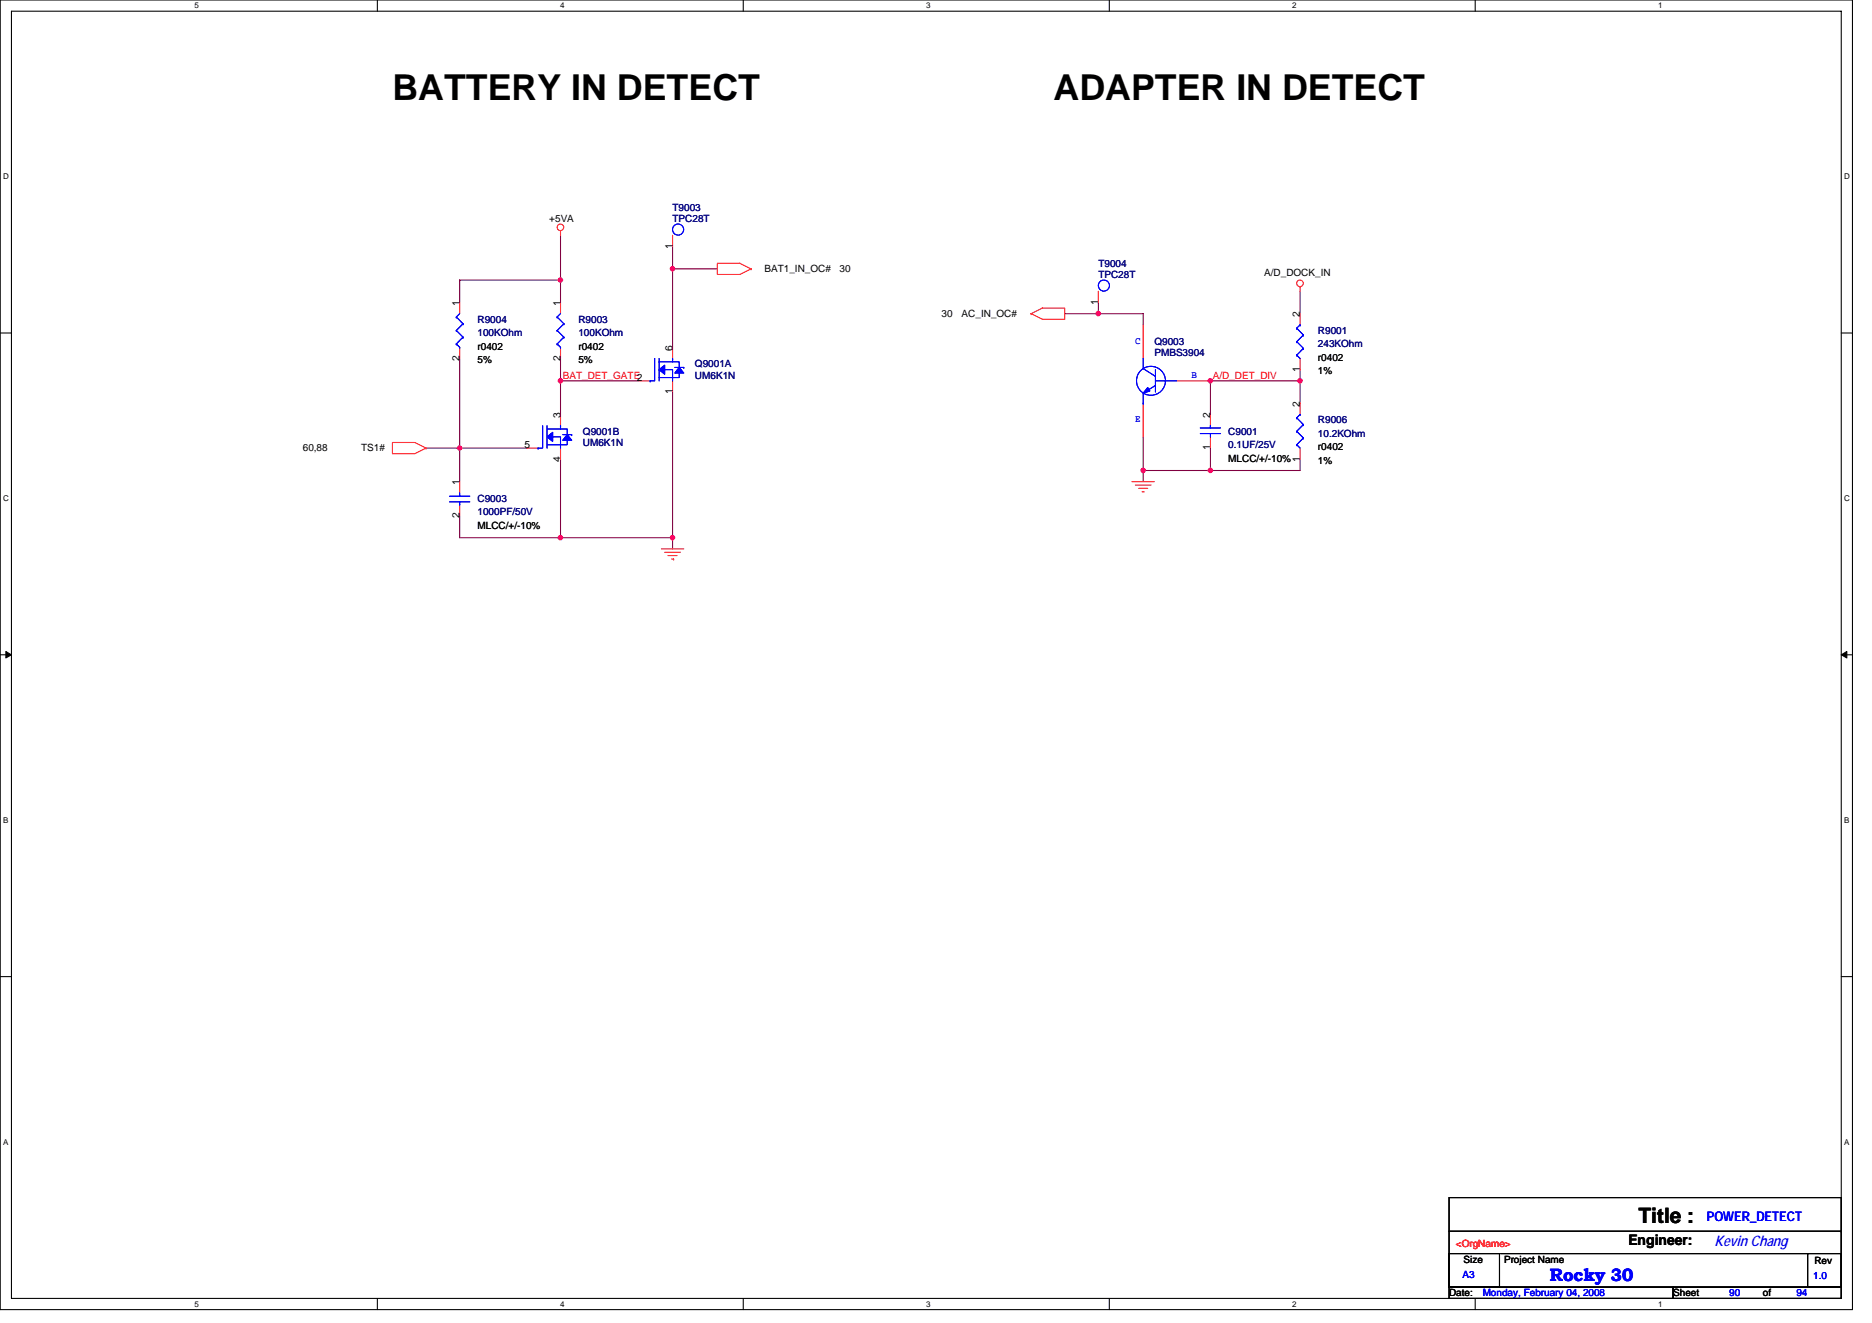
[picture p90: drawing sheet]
<svg xmlns="http://www.w3.org/2000/svg" width="297mm" height="210mm" viewBox="0 0 297 210" stroke-linecap="round" stroke-linejoin="round" font-family="sans-serif">
<defs><g id="words">
<g font-size="5.7">
<text x="62.3" y="15.8">BATTERY IN DETECT</text>
<text x="167.2" y="15.8">ADAPTER IN DETECT</text>
</g>
<text font-size="3.4" x="260" y="194.1">Title :</text>
<text font-size="2.8" fill="#00f" x="245.9" y="203.4">Rocky 30</text>
<text font-size="2.3" x="258.4" y="197.5">Engineer:</text>
<text font-size="2.3" fill="#00f" x="272.1" y="197.8">Kevin Chang</text>
<text font-size="2.1" fill="#00f" x="270.8" y="193.8">POWER_DETECT</text>
<g font-size="1.6">
<text x="87.2" y="35.2">+5VA</text>
<text x="106.7" y="39.5" transform="rotate(-90 106.7 39.5)">1</text>
<text x="121.3" y="43.2">BAT1_IN_OC#</text>
<text x="133.2" y="43.2">30</text>
<text x="200.6" y="43.7">A/D_DOCK_IN</text>
<text x="72.9" y="48.5" transform="rotate(-90 72.9 48.5)">1</text>
<text x="88.9" y="48.5" transform="rotate(-90 88.9 48.5)">1</text>
<text x="149.4" y="50.3">30</text>
<text x="152.6" y="50.3">AC_IN_OC#</text>
<text x="174.3" y="48.4" transform="rotate(-90 174.3 48.4)">1</text>
<text x="206.3" y="50.3" transform="rotate(-90 206.3 50.3)">2</text>
<text x="72.9" y="57.3" transform="rotate(-90 72.9 57.3)">2</text>
<text x="75.8" y="55.5">r0402</text>
<text x="75.8" y="57.6">5%</text>
<text x="88.9" y="57.3" transform="rotate(-90 88.9 57.3)">2</text>
<text x="91.8" y="55.5">r0402</text>
<text x="91.8" y="57.6">5%</text>
<text x="106.7" y="55.6" transform="rotate(-90 106.7 55.6)">6</text>
<text x="206.3" y="59.1" transform="rotate(-90 206.3 59.1)">1</text>
<text x="209.1" y="57.3">r0402</text>
<text x="209.1" y="59.4">1%</text>
<text x="106.7" y="62.6" transform="rotate(-90 106.7 62.6)">1</text>
<text x="206.3" y="64.5" transform="rotate(-90 206.3 64.5)">2</text>
<text x="48" y="71.6">60,88</text>
<text x="57.3" y="71.6">TS1#</text>
<text x="83.2" y="71.1">5</text>
<text x="88.9" y="66.3" transform="rotate(-90 88.9 66.3)">3</text>
<text x="192" y="71.5" transform="rotate(-90 192 71.5)">1</text>
<text x="192" y="66.3" transform="rotate(-90 192 66.3)">2</text>
<text x="209.1" y="71.5">r0402</text>
<text x="72.9" y="77" transform="rotate(-90 72.9 77)">1</text>
<text x="88.9" y="73.3" transform="rotate(-90 88.9 73.3)">4</text>
<text x="194.9" y="73.3">MLCC/+/-10%</text>
<text x="206.3" y="73.3" transform="rotate(-90 206.3 73.3)">1</text>
<text x="209.1" y="73.6">1%</text>
<text x="72.9" y="82.2" transform="rotate(-90 72.9 82.2)">2</text>
<text x="75.8" y="83.9">MLCC/+/-10%</text>
<text x="232.2" y="200.4">Size</text>
<text x="238.7" y="200.4">Project Name</text>
<text x="287.9" y="200.6">Rev</text>
<text x="229.9" y="205.7">Date:</text>
<text x="265.5" y="205.7">Sheet</text>
<text x="279.7" y="205.7">of</text>
</g>
<g font-size="1.6" fill="#000080">
<text x="106.7" y="33.4">T9003</text>
<text x="106.7" y="35.2">TPC28T</text>
<text x="174.3" y="42.3">T9004</text>
<text x="174.3" y="44.1">TPC28T</text>
<text x="75.8" y="51.2">R9004</text>
<text x="75.8" y="53.3">100KOhm</text>
<text x="91.8" y="51.2">R9003</text>
<text x="91.8" y="53.3">100KOhm</text>
<text x="209.1" y="53">R9001</text>
<text x="110.3" y="58.3">Q9001A</text>
<text x="183.2" y="54.8">Q9003</text>
<text x="183.2" y="56.5">PMBS3904</text>
<text x="209.1" y="55.1">243KOhm</text>
<text x="110.3" y="60.1">UM6K1N</text>
<text x="92.5" y="69">Q9001B</text>
<text x="92.5" y="70.8">UM6K1N</text>
<text x="194.9" y="69">C9001</text>
<text x="194.9" y="71.1">0.1UF/25V</text>
<text x="209.1" y="67.2">R9006</text>
<text x="209.1" y="69.3">10.2KOhm</text>
<text x="75.8" y="79.7">C9003</text>
<text x="75.8" y="81.8">1000PF/50V</text>
</g>
<g font-size="1.6" fill="#00f">
<text x="180.1" y="54.6">C</text>
<text x="189" y="59.9">B</text>
<text x="180.1" y="67">E</text>
<text x="232.1" y="202.9">A3</text>
<text x="287.7" y="203.1">1.0</text>
<text x="235.3" y="205.7">Monday, February 04, 2008</text>
<text x="274.4" y="205.7">90</text>
<text x="285" y="205.7">94</text>
</g>
<g font-size="1.6" fill="#f00">
<text x="89.3" y="60.1">BAT_DET_GATE2</text>
<text x="192.4" y="60.1">A/D_DET_DIV</text>
<text x="231" y="197.9">&lt;OrgName&gt;</text>
</g>
<g font-size="1.3">
<text x="30.8" y="1.3">5</text>
<text x="88.9" y="1.3">4</text>
<text x="147" y="1.3">3</text>
<text x="205" y="1.3">2</text>
<text x="263.1" y="1.3">1</text>
<text x=".5" y="28.4">D</text>
<text x="292.6" y="28.4">D</text>
<text x=".5" y="79.5">C</text>
<text x="292.6" y="79.5">C</text>
<text x=".5" y="130.6">B</text>
<text x="292.6" y="130.6">B</text>
<text x=".5" y="181.7">A</text>
<text x="292.6" y="181.7">A</text>
<text x="30.8" y="207.4">5</text>
<text x="88.9" y="207.4">4</text>
<text x="147" y="207.4">3</text>
<text x="205" y="207.4">2</text>
<text x="263.1" y="207.4">1</text>
</g>
</g></defs>
<path d="M0 0h293.9v207.9h-293.9zM1.8 1.8h290.4v204.3h-290.4z" fill="none" stroke="#000" stroke-width=".17"/>
<g fill="#fff">
<path d="M30.8 .2h.7v1.4h-.7z"/>
<path d="M30.8 206.3h.7v1.4h-.7z"/>
</g>
<path d="M59.9 0v1.8M59.9 206.1v1.8" fill="none" stroke="#000" stroke-width=".17"/>
<g fill="#fff">
<path d="M88.9 .2h.7v1.4h-.7z"/>
<path d="M88.9 206.3h.7v1.4h-.7z"/>
</g>
<path d="M117.9 0v1.8M117.9 206.1v1.8" fill="none" stroke="#000" stroke-width=".17"/>
<g fill="#fff">
<path d="M147 .2h.7v1.4h-.7z"/>
<path d="M147 206.3h.7v1.4h-.7z"/>
</g>
<path d="M176 0v1.8M176 206.1v1.8" fill="none" stroke="#000" stroke-width=".17"/>
<g fill="#fff">
<path d="M205 .2h.7v1.4h-.7z"/>
<path d="M205 206.3h.7v1.4h-.7z"/>
</g>
<path d="M234.1 0v1.8M234.1 206.1v1.8" fill="none" stroke="#000" stroke-width=".17"/>
<g fill="#fff">
<path d="M263.1 .2h.7v1.4h-.7z"/>
<path d="M263.1 206.3h.7v1.4h-.7z"/>
<path d="M.5 27.3h.9v1.4h-.9z"/>
<path d="M292.6 27.3h.9v1.4h-.9z"/>
<path d="M.5 78.4h.9v1.4h-.9z"/>
<path d="M292.6 78.4h.9v1.4h-.9z"/>
</g>
<path d="M0 52.9h1.8M292.2 52.9h1.7" fill="none" stroke="#000" stroke-width=".17"/>
<g fill="#fff">
<path d="M.5 129.5h.8v1.4h-.8z"/>
<path d="M292.6 129.5h.9v1.4h-.9z"/>
</g>
<path d="M0 103.9h1.8M292.2 103.9h1.7" fill="none" stroke="#000" stroke-width=".17"/>
<path d="M.9 103.4l.9 .5-.9 .5zM292.2 103.9l.8-.5v1z" fill="#000" stroke="#000" stroke-width=".16"/>
<g fill="#fff">
<path d="M.5 180.5h.8v1.4h-.8z"/>
<path d="M292.6 180.5h.9v1.4h-.9z"/>
</g>
<path d="M0 155h1.8M292.2 155h1.7M229.9 190.1h62.3v14.2h-62.3zM229.9 199h8v5.3h-8zM229.9 195.4h62.3M238.1 199h48.7M286.8 199h5.4v5.3h-5.4zM286.8 199h.1M292.2 195.4h.1M229.9 204.3h35.6v1.8h-35.6zM265.5 204.3h26.7v1.8h-26.7z" fill="none" stroke="#000" stroke-width=".17"/>
<g fill="none" stroke="#800040" stroke-width=".17">
<path d="M88.9 37.3v7.1M106.7 39.1v3.6M72.9 44.4v3.6M72.9 56.9v14.2M72.9 44.4h.1M72.9 44.4h16M88.9 44.4v3.6M88.9 56.9v3.6M106.7 42.7h.1M106.7 42.7h7.1M106.7 42.7v12.4M168.9 49.8h5.4"/>
<path d="M174.3 48h.1M174.3 49.8h7.1v1.8M174.3 48v1.8M206.3 46.2v3.6M206.3 58.7v1.8M67.6 71.1h5.3M72.9 71.1h10.7M72.9 71.1h.1M72.9 71.1v5.4M88.9 60.5h.1M88.9 72.9v12.4h17.8M88.9 72.9h.1"/>
<path d="M88.9 60.5v5.3M88.9 60.5h12.5M106.7 62.2v23.1M181.4 74.7v1.8M181.4 74.7h.1M181.4 69.3v5.4M192.1 71.1v3.6M192.1 74.7h.1M192.1 60.5h.1M192.1 65.8h.1M192.1 60.5h14.2M192.1 60.5v5.3"/>
<path d="M206.3 60.5v3.5M206.3 72.9v1.8h-24.9M72.9 81.8v3.5h16M106.7 85.3h.1M106.7 85.3v1.8"/>
</g>
<g fill="#f0f" stroke="#f0f" stroke-width=".17">
<circle cx="192.1" cy="74.7" r=".35"/>
<circle cx="174.3" cy="49.8" r=".35"/>
<circle cx="72.9" cy="71.1" r=".35"/>
<circle cx="106.7" cy="42.7" r=".35"/>
<circle cx="88.9" cy="60.4" r=".35"/>
<circle cx="88.9" cy="85.3" r=".35"/>
<circle cx="106.7" cy="85.3" r=".35"/>
<circle cx="88.9" cy="44.4" r=".35"/>
<circle cx="181.4" cy="74.7" r=".35"/>
<circle cx="206.3" cy="60.4" r=".35"/>
<circle cx="192.1" cy="60.4" r=".35"/>
</g>
<g fill="none" stroke="#f00" stroke-width=".17">
<path d="M88.9 36.6v.7M106.7 37.3v1.8M72.9 48v1.8M72.9 55.1v1.8M88.9 48v1.8M88.9 55.1v1.8M106.7 55.1v1.8M113.8 41.8h3.6l1.8 .9-1.8 .9h-3.6zM119.2 42.7h.1M163.6 49.8l1.8-.9h3.5v1.8h-3.5zM163.6 49.8h.1M174.3 46.2v1.8"/>
<path d="M181.4 51.6v5.3M206.3 45.5v.7M206.3 49.8v1.8M206.3 56.9v1.8M62.3 70.2h3.5l1.8 .9-1.8 .9h-3.5zM67.6 71.1h.1M72.9 76.5v1.7M83.6 71.1h1.8M88.9 65.8v1.8M88.9 71.1v1.8M101.4 60.5h1.8M106.7 60.5v1.7"/>
<path d="M179.6 76.5h3.6M180.1 77h2.5M180.7 77.5h1.4M181.2 78.1h.4M181.4 64v5.3M186.7 60.5h5.4M192.1 65.8v1.8M192.1 69.3v1.8M206.3 64v1.8M206.3 71.1v1.8M72.9 80v1.8M104.9 87.1h3.6"/>
<path d="M105.5 87.7h2.5M106 88.2h1.4M106.5 88.7h.4M106.9 88.7h.1"/>
<circle cx="88.9" cy="36.1" r=".52"/>
<circle cx="206.3" cy="45" r=".52"/>
</g>
<g fill="none" stroke="#00f" stroke-width=".17">
<path d="M72.4 54.6h.1M72.4 50.3h.1M72.4 52.5h.1M72.4 54.6l.5 .5M72.4 52.5l1.1 1M72.4 50.3l1.1 1.1M72.9 55.1h.1M72.9 49.8l-.5 .5M73.5 53.5h.1M73.5 51.4h.1M73.5 53.5l-1.1 1.1M73.5 51.4l-1.1 1.1"/>
<path d="M88.4 54.6h.1M88.4 50.3h.1M88.4 52.5h.1M88.4 54.6l.5 .5M88.4 52.5l1.1 1M88.4 50.3l1.1 1.1M88.9 55.1h.1M88.9 49.8l-.5 .5M89.5 53.5h.1M89.5 51.4h.1M89.5 53.5l-1.1 1.1M89.5 51.4l-1.1 1.1"/>
<path d="M103.9 56.9v3.6h-.7M104.6 56.9v3.6M104.6 57.4h2.1M105.5 58.7h1.2v1.8M106.7 56.9h.1M106.7 57.4h1.1v.9M106.7 56.9v.5M107.1 58.3h1.4M107.8 59.2v.7h-3.2M108.5 58.3h.1M181.4 56.9v1.6l1.9 1.2M183.3 58.7v3.5"/>
<path d="M183.3 59.7h.1M205.8 52.1h.1M205.8 56.4h.1M205.8 54.2h.1M205.8 52.1l1 1.1M205.8 56.4l.5 .5M205.8 54.2l1 1.1M206.3 51.6h.1M206.3 51.6l-.5 .5M206.8 53.2h.1M206.8 55.3h.1M206.8 53.2l-1 1"/>
<path d="M206.8 55.3l-1 1.1M71.3 78.8h3.2M71.3 79.7h3.2M72.9 78.2v.6M72.9 79.7v.3M85.4 71.1h.1M86.1 67.6v3.5h-.7M86.8 67.6v3.5M86.8 68.1h2.1M87.7 69.3h1.2v1.8M88.9 67.6h.1M88.9 68.1h1.1v.9"/>
<path d="M88.9 67.6v.5M89.3 69h1.4M90 69.9v.7h-3.2M90.7 69h.1M103.2 60.5h.1M181.4 64h.1M183.3 60.5h3.4M183.3 61.2l-1.9 1.2v1.6M190.5 68.8h3.2M190.5 67.9h3.2M192.1 68.8v.5M192.1 67.6h.1"/>
<path d="M192.1 67.6v.3M205.8 66.3h.1M205.8 70.6h.1M205.8 68.5h.1M205.8 66.3l1 1.1M205.8 70.6l.5 .5M205.8 68.5l1 1M206.3 65.8h.1M206.3 65.8l-.5 .5M206.8 67.4h.1M206.8 69.5h.1M206.8 67.4l-1 1.1"/>
<path d="M206.8 69.5l-1 1.1M72.9 80h.1"/>
<circle cx="107.6" cy="36.4" r=".88"/>
<circle cx="175.2" cy="45.3" r=".88"/>
<circle cx="182.6" cy="60.4" r="2.3"/>
</g>
<g fill="#00f" stroke="#00f" stroke-width=".17">
<path d="M86.8 69.3l.9-.7v1.5z" fill-rule="evenodd"/>
<path d="M90 69l.7 .9h-1.4z" fill-rule="evenodd"/>
<path d="M86.8 69.3l.9-.7v1.5z" fill-rule="evenodd"/>
<path d="M90 69l.7 .9h-1.4z" fill-rule="evenodd"/>
<path d="M182.1 61.5l.4 .6-1.1 .3z" fill-rule="evenodd"/>
<path d="M182.1 61.5l.4 .6-1.1 .3z" fill-rule="evenodd"/>
<path d="M104.6 58.7l.9-.7v1.4z" fill-rule="evenodd"/>
<path d="M107.8 58.3l.7 .9h-1.4z" fill-rule="evenodd"/>
<path d="M104.6 58.7l.9-.7v1.4z" fill-rule="evenodd"/>
<path d="M107.8 58.3l.7 .9h-1.4z" fill-rule="evenodd"/>
</g>
<use href="#words"/>
</svg>
